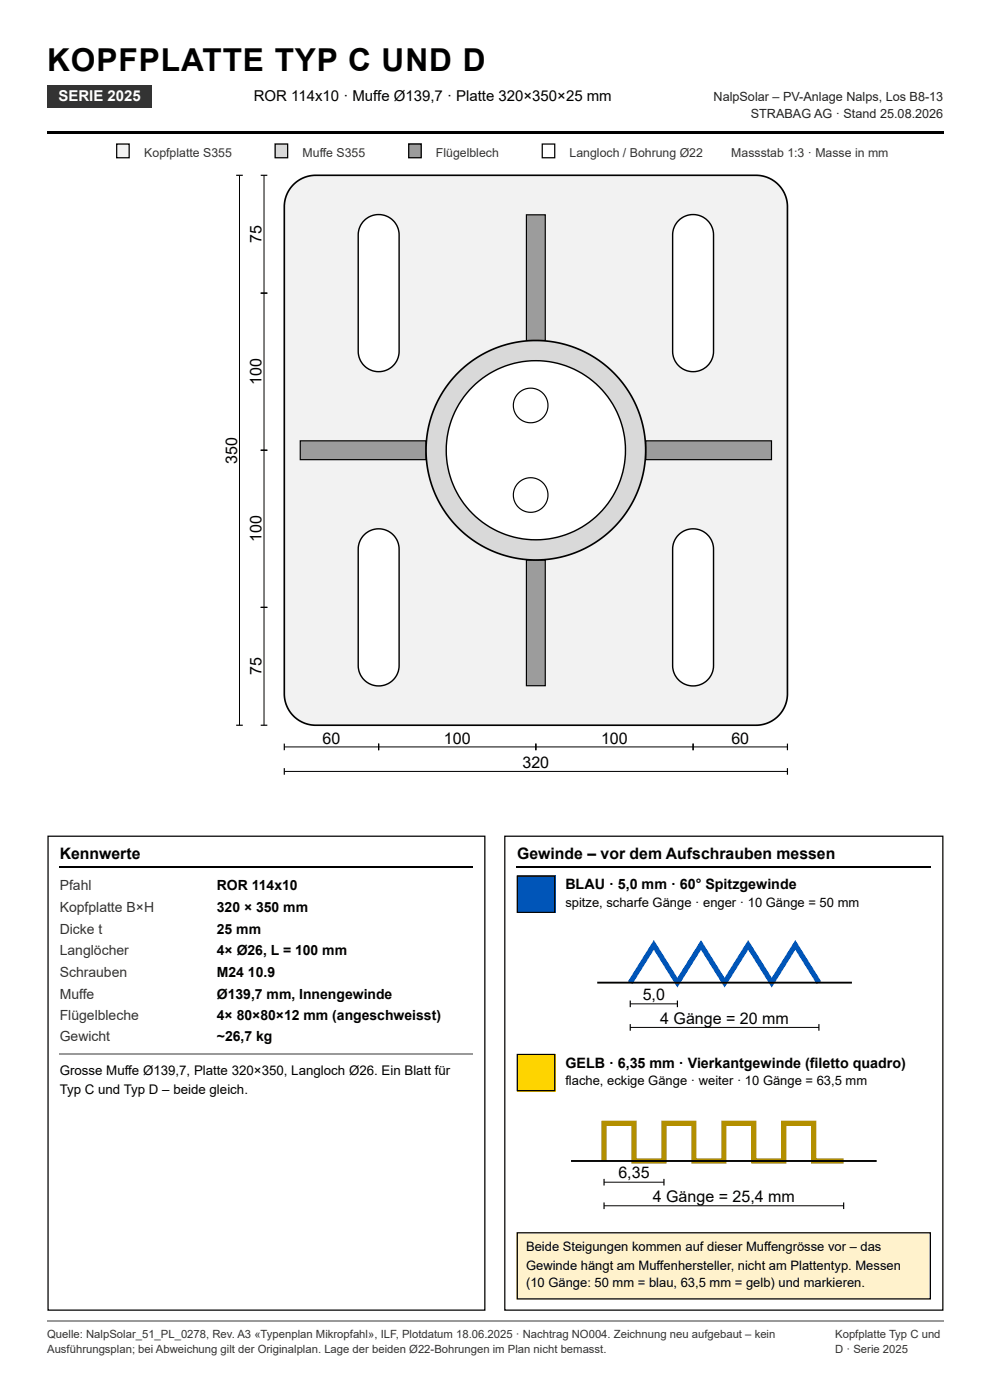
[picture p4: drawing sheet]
<svg xmlns="http://www.w3.org/2000/svg" width="210mm" height="297mm" viewBox="0 0 210 297" stroke-linecap="round" stroke-linejoin="round" font-family="sans-serif">
<defs><g id="words">
<text font-size="6.7" x="10" y="15.1">KOPFPLATTE TYP C UND D</text>
<g font-size="3.4">
<text x="55.5" y="51.6" transform="rotate(-90 55.5 51.6)">75</text>
<text x="55.5" y="81.7" transform="rotate(-90 55.5 81.7)">100</text>
<text x="50.3" y="98.4" transform="rotate(-90 50.3 98.4)">350</text>
<text x="55.5" y="115" transform="rotate(-90 55.5 115)">100</text>
<text x="55.5" y="143.3" transform="rotate(-90 55.5 143.3)">75</text>
<text x="68.4" y="157.8">60</text>
<text x="94.1" y="157.8">100</text>
<text x="127.4" y="157.8">100</text>
<text x="155" y="157.8">60</text>
<text x="110.8" y="163">320</text>
<text x="136.3" y="212.2">5,0</text>
<text x="140" y="217.2">4 Gänge = 20 mm</text>
<text x="131.1" y="250">6,35</text>
<text x="138.4" y="255">4 Gänge = 25,4 mm</text>
</g>
<g font-size="3.3">
<text x="12.7" y="182.3">Kennwerte</text>
<text x="109.7" y="182.3">Gewinde – vor dem Aufschrauben messen</text>
</g>
<text font-size="3.2" fill="#fff" x="12.4" y="21.4">SERIE 2025</text>
<text font-size="3.2" x="53.8" y="21.4">ROR 114x10 · Muffe Ø139,7 · Platte 320×350×25 mm</text>
<g font-size="3" fill="#333">
<text x="12.7" y="188.9">Pfahl</text>
<text x="12.7" y="193.4">Kopfplatte B×H</text>
<text x="12.7" y="198.2">Dicke t</text>
<text x="12.7" y="202.7">Langlöcher</text>
<text x="12.7" y="207.2">Schrauben</text>
<text x="12.7" y="211.9">Muffe</text>
<text x="12.7" y="216.4">Flügelbleche</text>
<text x="12.7" y="220.9">Gewicht</text>
</g>
<g font-size="3">
<text x="46" y="188.9">ROR 114x10</text>
<text x="119.9" y="188.6">BLAU · 5,0 mm · 60° Spitzgewinde</text>
<text x="46" y="193.4">320 × 350 mm</text>
<text x="46" y="198.2">25 mm</text>
<text x="46" y="202.7">4× Ø26, L = 100 mm</text>
<text x="46" y="207.2">M24</text>
<text x="52.6" y="207.2">10.9</text>
<text x="46" y="211.9">Ø139,7 mm, Innengewinde</text>
<text x="46" y="216.4">4× 80×80×12 mm (angeschweisst)</text>
<text x="46" y="220.9">~26,7 kg</text>
<text x="119.9" y="226.5">GELB · 6,35 mm · Vierkantgewinde (filetto quadro)</text>
</g>
<g font-size="2.8">
<text x="119.9" y="192.4">spitze, scharfe Gänge · enger · 10 Gänge = 50 mm</text>
<text x="12.7" y="228.1">Grosse Muffe Ø139,7, Platte 320×350, Langloch Ø26. Ein Blatt für</text>
<text x="12.7" y="232">Typ C und Typ D – beide gleich.</text>
<text x="119.9" y="230.2">flache, eckige Gänge · weiter · 10 Gänge = 63,5 mm</text>
<text x="111.5" y="265.4">Beide Steigungen kommen auf dieser Muffengrösse vor – das</text>
<text x="111.5" y="269.3">Gewinde hängt am Muffenhersteller, nicht am Plattentyp. Messen</text>
<text x="111.5" y="273.1">(10 Gänge: 50 mm = blau, 63,5 mm = gelb) und markieren.</text>
</g>
<g font-size="2.7" fill="#222">
<text x="151.3" y="21.4">NalpSolar – PV-Anlage Nalps, Los B8-13</text>
<text x="159.2" y="25.1">STRABAG AG · Stand 25.08.2026</text>
</g>
<g font-size="2.6" fill="#333">
<text x="30.6" y="33.3">Kopfplatte S355</text>
<text x="64.1" y="33.3">Muffe S355</text>
<text x="92.4" y="33.3">Flügelblech</text>
<text x="120.8" y="33.3">Langloch / Bohrung Ø22</text>
<text x="155" y="33.3">Massstab 1:3 · Masse in mm</text>
</g>
<g font-size="2.4" fill="#333">
<text x="10" y="283.9">Quelle: NalpSolar_51_PL_0278, Rev. A3 «Typenplan Mikropfahl», ILF, Plotdatum 18.06.2025 · Nachtrag NO004. Zeichnung neu aufgebaut – kein</text>
<text x="10" y="287.1">Ausführungsplan; bei Abweichung gilt der Originalplan. Lage der beiden Ø22-Bohrungen im Plan nicht bemasst.</text>
<text x="177.1" y="283.9">Kopfplatte Typ C und</text>
<text x="177.1" y="287.1">D · Serie 2025</text>
</g>
</g></defs>
<path d="M10.1 27.8h189.9v.5h-189.9z" fill="#000"/>
<path d="M10.1 18h22.2v4.8h-22.2z" fill="#333"/>
<path d="M24.6 30.4h2.9v3.2h-2.9z" fill="#f2f2f2"/>
<path d="M24.7 30.6h2.7v2.9h-2.7z" fill="none" stroke="#000" stroke-width=".26"/>
<path d="M58.2 30.4h2.9v3.2h-2.9z" fill="#d9d9d9"/>
<path d="M58.3 30.6h2.7v2.9h-2.7z" fill="none" stroke="#000" stroke-width=".26"/>
<path d="M86.5 30.4h2.9v3.2h-2.9z" fill="#9c9c9c"/>
<path d="M86.7 30.6h2.6v2.9h-2.6z" fill="none" stroke="#000" stroke-width=".26"/>
<path d="M114.8 30.4h2.9v3.2h-2.9z" fill="#fff"/>
<path d="M115 30.6h2.6v2.9h-2.6z" fill="none" stroke="#000" stroke-width=".26"/>
<path d="M62.2 39.1a6.7 6.7 0 0 1 4.7-1.9h93.4a6.7 6.7 0 0 1 6.6 6.7v103.3a6.7 6.7 0 0 1-6.6 6.7h-93.4a6.7 6.7 0 0 1-6.6-6.7v-103.3a6.7 6.7 0 0 1 1.9-4.8z" fill="#f2f2f2"/>
<path d="M62.2 39.1a6.7 6.7 0 0 1 4.7-1.9h93.4a6.7 6.7 0 0 1 6.6 6.7v103.3a6.7 6.7 0 0 1-6.6 6.7h-93.4a6.7 6.7 0 0 1-6.6-6.7v-103.3a6.7 6.7 0 0 1 1.9-4.8z" fill="none" stroke="#000" stroke-width=".35"/>
<path d="M136.9 93.5h26.7v4h-26.7z" fill="#9c9c9c"/>
<path d="M136.9 93.5h26.7v4h-26.7z" fill="none" stroke="#000" stroke-width=".25"/>
<path d="M63.7 93.5h26.6v4h-26.6z" fill="#9c9c9c"/>
<path d="M63.7 93.5h26.6v4h-26.6z" fill="none" stroke="#000" stroke-width=".25"/>
<path d="M111.6 118.8h4v26.7h-4z" fill="#9c9c9c"/>
<path d="M111.6 118.8h4v26.7h-4z" fill="none" stroke="#000" stroke-width=".25"/>
<path d="M111.6 45.6h4v26.6h-4z" fill="#9c9c9c"/>
<path d="M111.6 45.6h4v26.6h-4z" fill="none" stroke="#000" stroke-width=".25"/>
<path d="M77.2 46.8a4.3 4.3 0 0 1 4.7-1 4.3 4.3 0 0 1 2.7 4v24.7a4.3 4.3 0 0 1-4.3 4.3 4.3 4.3 0 0 1-4.4-4.3l.1-24.9 .4-1.7z" fill="#fff"/>
<path d="M77.2 46.8a4.3 4.3 0 0 1 4.7-1 4.3 4.3 0 0 1 2.7 4v24.7a4.3 4.3 0 0 1-4.3 4.3 4.3 4.3 0 0 1-4.4-4.3l.1-24.9 .4-1.7z" fill="none" stroke="#000" stroke-width=".3"/>
<path d="M77.2 113.5a4.3 4.3 0 0 1 4.7-1 4.3 4.3 0 0 1 2.7 4v24.7a4.3 4.3 0 0 1-4.3 4.3 4.3 4.3 0 0 1-4.4-4.3l.1-25 .4-1.6z" fill="#fff"/>
<path d="M77.2 113.5a4.3 4.3 0 0 1 4.7-1 4.3 4.3 0 0 1 2.7 4v24.7a4.3 4.3 0 0 1-4.3 4.3 4.3 4.3 0 0 1-4.4-4.3l.1-25 .4-1.6z" fill="none" stroke="#000" stroke-width=".3"/>
<path d="M143.9 46.8a4.3 4.3 0 0 1 4.7-1 4.3 4.3 0 0 1 2.7 4v24.7a4.3 4.3 0 0 1-4.4 4.3 4.3 4.3 0 0 1-4.3-4.3v-24.9l.5-1.7z" fill="#fff"/>
<path d="M143.9 46.8a4.3 4.3 0 0 1 4.7-1 4.3 4.3 0 0 1 2.7 4v24.7a4.3 4.3 0 0 1-4.4 4.3 4.3 4.3 0 0 1-4.3-4.3v-24.9l.5-1.7z" fill="none" stroke="#000" stroke-width=".3"/>
<path d="M143.9 113.5a4.3 4.3 0 0 1 4.7-1 4.3 4.3 0 0 1 2.7 4v24.7a4.3 4.3 0 0 1-4.4 4.3 4.3 4.3 0 0 1-4.3-4.3v-25l.5-1.6z" fill="#fff"/>
<path d="M143.9 113.5a4.3 4.3 0 0 1 4.7-1 4.3 4.3 0 0 1 2.7 4v24.7a4.3 4.3 0 0 1-4.4 4.3 4.3 4.3 0 0 1-4.3-4.3v-25l.5-1.6z" fill="none" stroke="#000" stroke-width=".3"/>
<circle cx="113.6" cy="95.5" r="23.3" fill="#d9d9d9"/>
<circle cx="113.6" cy="95.5" r="23.3" fill="none" stroke="#000" stroke-width=".35"/>
<circle cx="113.6" cy="95.5" r="19" fill="#fff"/>
<circle cx="113.6" cy="95.5" r="19" fill="none" stroke="#000" stroke-width=".3"/>
<circle cx="112.5" cy="86" r="3.7" fill="#fff"/>
<circle cx="112.5" cy="86" r="3.7" fill="none" stroke="#000" stroke-width=".25"/>
<circle cx="112.5" cy="105" r="3.7" fill="#fff"/>
<g fill="none" stroke="#000" stroke-width=".25">
<path d="M50.1 37.2h1.4M55.3 37.2h1.4M55.3 62.2h1.4M55.3 95.5h1.4M55.3 128.9h1.4M50.1 153.9h1.4M55.3 153.9h1.4M60.3 157.8v1.4M80.3 157.8v1.4M113.6 157.8v1.4M146.9 157.8v1.4M166.9 157.8v1.4"/>
<path d="M60.3 163v1.4M166.9 163v1.4"/>
<circle cx="112.5" cy="105" r="3.7"/>
</g>
<path d="M50.8 37.2v116.7M56 37.2v116.7M60.3 158.5h106.6M60.3 163.7h106.6" fill="none" stroke="#000" stroke-width=".21"/>
<path d="M10.2 177.4h92.6v100.5h-92.6zM107 177.4h92.9v100.5h-92.9zM12.7 184h87.6M109.5 184h87.9" fill="none" stroke="#000" stroke-width=".26"/>
<path d="M12.7 223.7h87.6" fill="none" stroke="#999" stroke-width=".26"/>
<path d="M109.5 261.4h87.9v14.3h-87.9z" fill="#fff2cc"/>
<path d="M109.7 261.5h87.5v14.1h-87.5z" fill="none" stroke="#000" stroke-width=".26"/>
<path d="M109.5 185.7h8.2v8h-8.2z" fill="#0055b8"/>
<path d="M109.7 185.9h7.9v7.6h-7.9z" fill="none" stroke="#000" stroke-width=".26"/>
<path d="M133.6 208.5l5-8 5 8 5-8 5 8 5-8 5 8 5-8 5 8" fill="none" stroke="#0055b8" stroke-width="1.1" stroke-linecap="butt"/>
<path d="M126.6 208.5h54" fill="none" stroke="#000" stroke-width=".4"/>
<path d="M133.6 213h10M133.6 218h40" fill="none" stroke="#000" stroke-width=".21"/>
<path d="M133.6 212.3v1.4M133.6 217.3v1.4M143.6 212.3v1.4M173.6 217.3v1.4" fill="none" stroke="#000" stroke-width=".25"/>
<path d="M109.5 223.6h8.2v7.9h-8.2z" fill="#ffd500"/>
<path d="M109.7 223.7h7.9v7.7h-7.9z" fill="none" stroke="#000" stroke-width=".26"/>
<path d="M128.1 246.3v-8h6.3v8h6.4v-8h6.3v8h6.4v-8h6.3v8h6.4v-8h6.3v8h6.4" fill="none" stroke="#b38f00" stroke-width="1.1" stroke-linecap="butt"/>
<path d="M121.1 246.3h64.8" fill="none" stroke="#000" stroke-width=".4"/>
<path d="M128.1 250.8h12.7M128.1 255.8h50.8" fill="none" stroke="#000" stroke-width=".21"/>
<path d="M128.1 250.1v1.4M128.1 255.1v1.4M140.8 250.1v1.4M178.9 255.1v1.4" fill="none" stroke="#000" stroke-width=".25"/>
<path d="M10.1 280.3h189.9" fill="none" stroke="#999" stroke-width=".26"/>
<use href="#words"/>
</svg>
